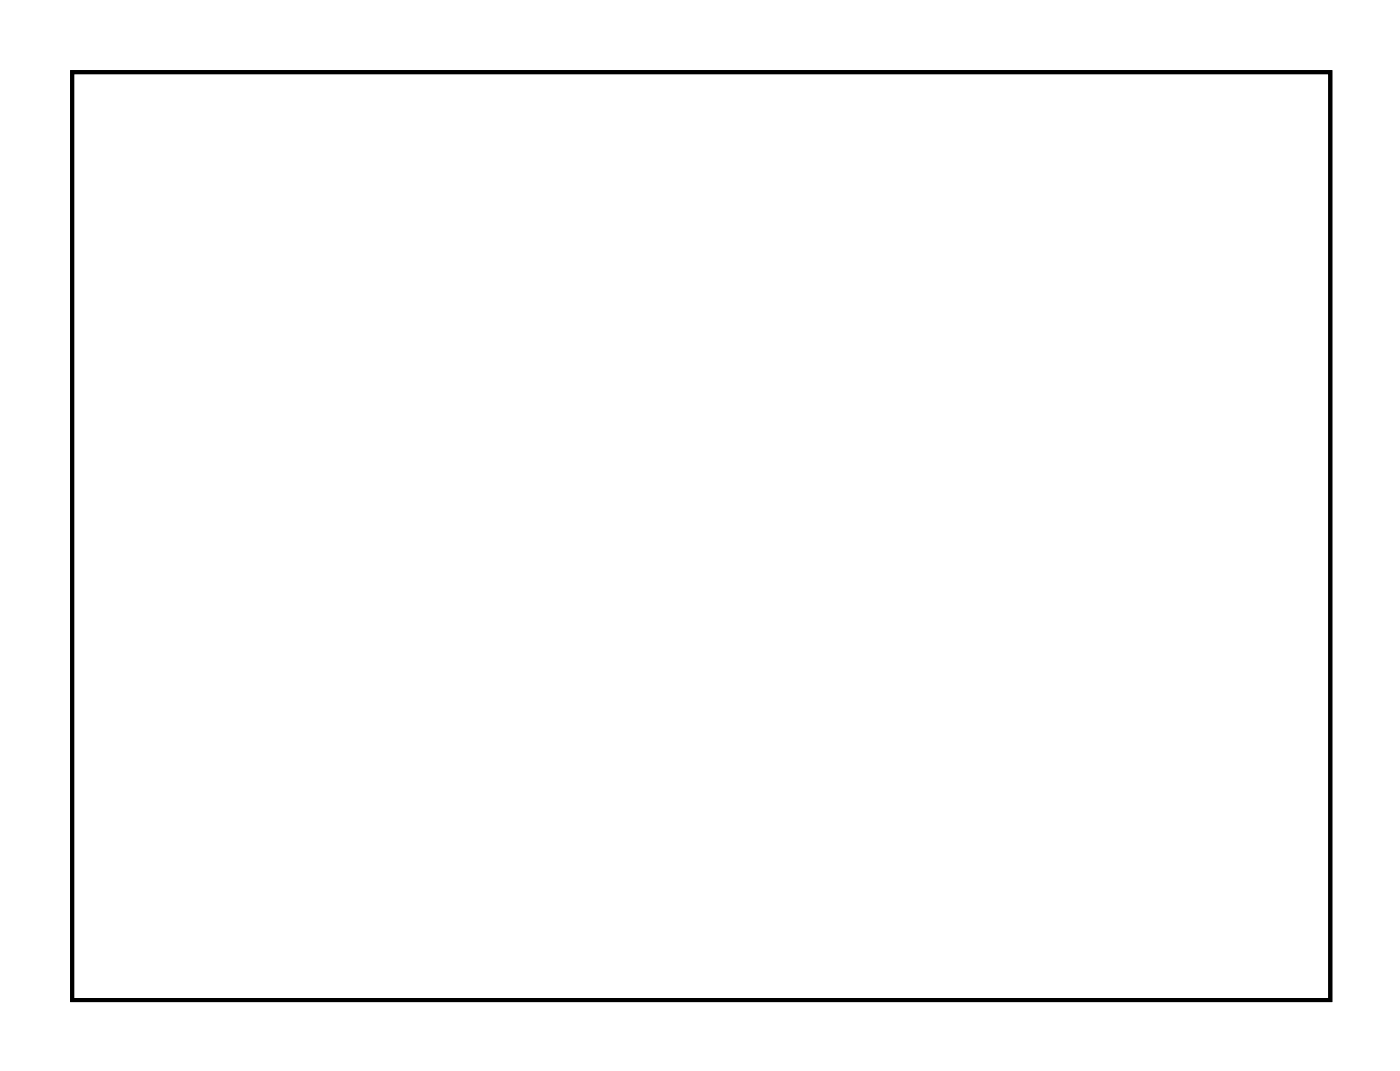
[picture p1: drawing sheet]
<svg xmlns="http://www.w3.org/2000/svg" width="71mm" height="54mm" viewBox="0 0 71 54" stroke-linecap="round" stroke-linejoin="round" font-family="sans-serif">
<path d="M3.6 3.6h63.4v46.8h-63.4z" fill="none" stroke="#000" stroke-width=".2"/>
<path d="M3.6 3.6v46.8h63.4v-46.8zM3.6 3.6h63.4v46.8h-63.4z" fill="#000"/>
<circle cx="19.4" cy="32.5" r="1.43" fill="#fff"/>
<circle cx="19.4" cy="32.5" r="1.43" fill="none" stroke="#fff" stroke-width=".6" stroke-linecap="butt"/>
<circle cx="14.9" cy="47.1" r=".69" fill="#fff"/>
<circle cx="14.9" cy="47.1" r=".69" fill="none" stroke="#fff" stroke-width=".64" stroke-linecap="butt"/>
<path d="M14.2 46.4h1.4v1.4h-1.4z" fill="#fff"/>
<path d="M14.2 46.4h1.4v1.4h-1.4z" fill="none" stroke="#fff" stroke-width=".64" stroke-linecap="butt"/>
<circle cx="14.9" cy="44.5" r=".69" fill="#fff"/>
<circle cx="14.9" cy="44.5" r=".69" fill="none" stroke="#fff" stroke-width=".64" stroke-linecap="butt"/>
<circle cx="14.9" cy="42" r=".69" fill="#fff"/>
<circle cx="14.9" cy="42" r=".69" fill="none" stroke="#fff" stroke-width=".64" stroke-linecap="butt"/>
<circle cx="14.9" cy="39.5" r=".69" fill="#fff"/>
<circle cx="14.9" cy="39.5" r=".69" fill="none" stroke="#fff" stroke-width=".64" stroke-linecap="butt"/>
<circle cx="14.9" cy="36.9" r=".69" fill="#fff"/>
<circle cx="14.9" cy="36.9" r=".69" fill="none" stroke="#fff" stroke-width=".64" stroke-linecap="butt"/>
<circle cx="14.9" cy="34.4" r=".69" fill="#fff"/>
<circle cx="14.9" cy="34.4" r=".69" fill="none" stroke="#fff" stroke-width=".64" stroke-linecap="butt"/>
<circle cx="14.9" cy="31.8" r=".69" fill="#fff"/>
<circle cx="14.9" cy="31.8" r=".69" fill="none" stroke="#fff" stroke-width=".64" stroke-linecap="butt"/>
<circle cx="29.5" cy="32.5" r="1.43" fill="#fff"/>
<circle cx="29.5" cy="32.5" r="1.43" fill="none" stroke="#fff" stroke-width=".6" stroke-linecap="butt"/>
<circle cx="29.5" cy="46.4" r="1.43" fill="#fff"/>
<circle cx="29.5" cy="46.4" r="1.43" fill="none" stroke="#fff" stroke-width=".6" stroke-linecap="butt"/>
<circle cx="19.4" cy="46.4" r="1.43" fill="#fff"/>
<circle cx="19.4" cy="46.4" r="1.43" fill="none" stroke="#fff" stroke-width=".6" stroke-linecap="butt"/>
<circle cx="34" cy="10.2" r=".67" fill="#fff"/>
<circle cx="34" cy="10.2" r=".67" fill="none" stroke="#fff" stroke-width=".59"/>
<circle cx="34" cy="12.8" r=".67" fill="#fff"/>
<circle cx="34" cy="12.8" r=".67" fill="none" stroke="#fff" stroke-width=".59"/>
<circle cx="34" cy="15.3" r=".67" fill="#fff"/>
<circle cx="34" cy="15.3" r=".67" fill="none" stroke="#fff" stroke-width=".59"/>
<circle cx="34" cy="17.9" r=".67" fill="#fff"/>
<circle cx="34" cy="17.9" r=".67" fill="none" stroke="#fff" stroke-width=".59"/>
<circle cx="34" cy="20.4" r=".67" fill="#fff"/>
<circle cx="34" cy="20.4" r=".67" fill="none" stroke="#fff" stroke-width=".59"/>
<circle cx="34" cy="22.9" r=".67" fill="#fff"/>
<circle cx="34" cy="22.9" r=".67" fill="none" stroke="#fff" stroke-width=".59"/>
<circle cx="34" cy="25.5" r=".67" fill="#fff"/>
<circle cx="34" cy="25.5" r=".67" fill="none" stroke="#fff" stroke-width=".59"/>
<circle cx="34" cy="28" r=".67" fill="#fff"/>
<circle cx="34" cy="28" r=".67" fill="none" stroke="#fff" stroke-width=".59"/>
<circle cx="34" cy="30.6" r=".67" fill="#fff"/>
<circle cx="34" cy="30.6" r=".67" fill="none" stroke="#fff" stroke-width=".59"/>
<circle cx="34" cy="33.1" r=".67" fill="#fff"/>
<circle cx="34" cy="33.1" r=".67" fill="none" stroke="#fff" stroke-width=".59"/>
<circle cx="34" cy="35.6" r=".67" fill="#fff"/>
<circle cx="34" cy="35.6" r=".67" fill="none" stroke="#fff" stroke-width=".59"/>
<circle cx="34" cy="38.2" r=".67" fill="#fff"/>
<circle cx="34" cy="38.2" r=".67" fill="none" stroke="#fff" stroke-width=".59"/>
<circle cx="34" cy="40.7" r=".67" fill="#fff"/>
<circle cx="34" cy="40.7" r=".67" fill="none" stroke="#fff" stroke-width=".59"/>
<circle cx="34" cy="43.3" r=".67" fill="#fff"/>
<circle cx="34" cy="43.3" r=".67" fill="none" stroke="#fff" stroke-width=".59"/>
<circle cx="34" cy="45.8" r=".67" fill="#fff"/>
<circle cx="34" cy="45.8" r=".67" fill="none" stroke="#fff" stroke-width=".59"/>
<circle cx="34" cy="48.3" r=".67" fill="#fff"/>
<circle cx="34" cy="48.3" r=".67" fill="none" stroke="#fff" stroke-width=".59"/>
<circle cx="54.3" cy="38.2" r=".67" fill="#fff"/>
<circle cx="54.3" cy="38.2" r=".67" fill="none" stroke="#fff" stroke-width=".59"/>
<circle cx="54.3" cy="35.6" r=".67" fill="#fff"/>
<circle cx="54.3" cy="35.6" r=".67" fill="none" stroke="#fff" stroke-width=".59"/>
<circle cx="54.3" cy="33.1" r=".67" fill="#fff"/>
<circle cx="54.3" cy="33.1" r=".67" fill="none" stroke="#fff" stroke-width=".59"/>
<circle cx="54.3" cy="30.6" r=".67" fill="#fff"/>
<circle cx="54.3" cy="30.6" r=".67" fill="none" stroke="#fff" stroke-width=".59"/>
<circle cx="54.3" cy="28" r=".67" fill="#fff"/>
<circle cx="54.3" cy="28" r=".67" fill="none" stroke="#fff" stroke-width=".59"/>
<circle cx="54.3" cy="25.5" r=".67" fill="#fff"/>
<circle cx="54.3" cy="25.5" r=".67" fill="none" stroke="#fff" stroke-width=".59"/>
<circle cx="54.3" cy="22.9" r=".67" fill="#fff"/>
<circle cx="54.3" cy="22.9" r=".67" fill="none" stroke="#fff" stroke-width=".59"/>
<circle cx="54.3" cy="20.4" r=".67" fill="#fff"/>
<circle cx="54.3" cy="20.4" r=".67" fill="none" stroke="#fff" stroke-width=".59"/>
<circle cx="54.3" cy="17.9" r=".67" fill="#fff"/>
<circle cx="54.3" cy="17.9" r=".67" fill="none" stroke="#fff" stroke-width=".59"/>
<circle cx="54.3" cy="15.3" r=".67" fill="#fff"/>
<circle cx="54.3" cy="15.3" r=".67" fill="none" stroke="#fff" stroke-width=".59"/>
<circle cx="54.3" cy="12.8" r=".67" fill="#fff"/>
<circle cx="54.3" cy="12.8" r=".67" fill="none" stroke="#fff" stroke-width=".59"/>
<circle cx="54.3" cy="10.2" r=".67" fill="#fff"/>
<circle cx="54.3" cy="10.2" r=".67" fill="none" stroke="#fff" stroke-width=".59"/>
<circle cx="16.2" cy="26.8" r=".64" fill="#fff"/>
<circle cx="16.2" cy="26.8" r=".64" fill="none" stroke="#fff" stroke-width=".76"/>
<circle cx="16.2" cy="24.2" r=".64" fill="#fff"/>
<circle cx="16.2" cy="24.2" r=".64" fill="none" stroke="#fff" stroke-width=".76"/>
<circle cx="16.2" cy="21.7" r=".64" fill="#fff"/>
<circle cx="16.2" cy="21.7" r=".64" fill="none" stroke="#fff" stroke-width=".76"/>
<circle cx="16.2" cy="19.1" r=".64" fill="#fff"/>
<circle cx="16.2" cy="19.1" r=".64" fill="none" stroke="#fff" stroke-width=".76"/>
<circle cx="16.2" cy="16.6" r=".64" fill="#fff"/>
<circle cx="16.2" cy="16.6" r=".64" fill="none" stroke="#fff" stroke-width=".76"/>
<circle cx="16.2" cy="14.1" r=".64" fill="#fff"/>
<circle cx="16.2" cy="14.1" r=".64" fill="none" stroke="#fff" stroke-width=".76"/>
<circle cx="16.2" cy="11.5" r=".64" fill="#fff"/>
<circle cx="16.2" cy="11.5" r=".64" fill="none" stroke="#fff" stroke-width=".76"/>
<circle cx="59.4" cy="35.6" r=".64" fill="#fff"/>
<circle cx="59.4" cy="35.6" r=".64" fill="none" stroke="#fff" stroke-width=".76"/>
<circle cx="59.4" cy="33.1" r=".64" fill="#fff"/>
<circle cx="59.4" cy="33.1" r=".64" fill="none" stroke="#fff" stroke-width=".76"/>
<circle cx="59.4" cy="30.6" r=".64" fill="#fff"/>
<circle cx="59.4" cy="30.6" r=".64" fill="none" stroke="#fff" stroke-width=".76"/>
<circle cx="59.4" cy="28" r=".64" fill="#fff"/>
<circle cx="59.4" cy="28" r=".64" fill="none" stroke="#fff" stroke-width=".76"/>
<circle cx="59.4" cy="25.5" r=".64" fill="#fff"/>
<circle cx="59.4" cy="25.5" r=".64" fill="none" stroke="#fff" stroke-width=".76"/>
<circle cx="59.4" cy="22.9" r=".64" fill="#fff"/>
<circle cx="59.4" cy="22.9" r=".64" fill="none" stroke="#fff" stroke-width=".76"/>
<circle cx="59.4" cy="20.4" r=".64" fill="#fff"/>
<circle cx="59.4" cy="20.4" r=".64" fill="none" stroke="#fff" stroke-width=".76"/>
<circle cx="59.4" cy="17.9" r=".64" fill="#fff"/>
<circle cx="59.4" cy="17.9" r=".64" fill="none" stroke="#fff" stroke-width=".76"/>
<circle cx="61.9" cy="7.7" r="1.6" fill="#fff"/>
<circle cx="61.9" cy="7.7" r="1.6" fill="none" stroke="#fff" stroke-width=".25"/>
<circle cx="8.6" cy="7.7" r="1.6" fill="#fff"/>
<circle cx="8.6" cy="7.7" r="1.6" fill="none" stroke="#fff" stroke-width=".25"/>
<circle cx="8.6" cy="45.8" r="1.6" fill="#fff"/>
<circle cx="8.6" cy="45.8" r="1.6" fill="none" stroke="#fff" stroke-width=".25"/>
<circle cx="61.9" cy="45.8" r="1.6" fill="#fff"/>
<circle cx="61.9" cy="45.8" r="1.6" fill="none" stroke="#fff" stroke-width=".25"/>
</svg>
